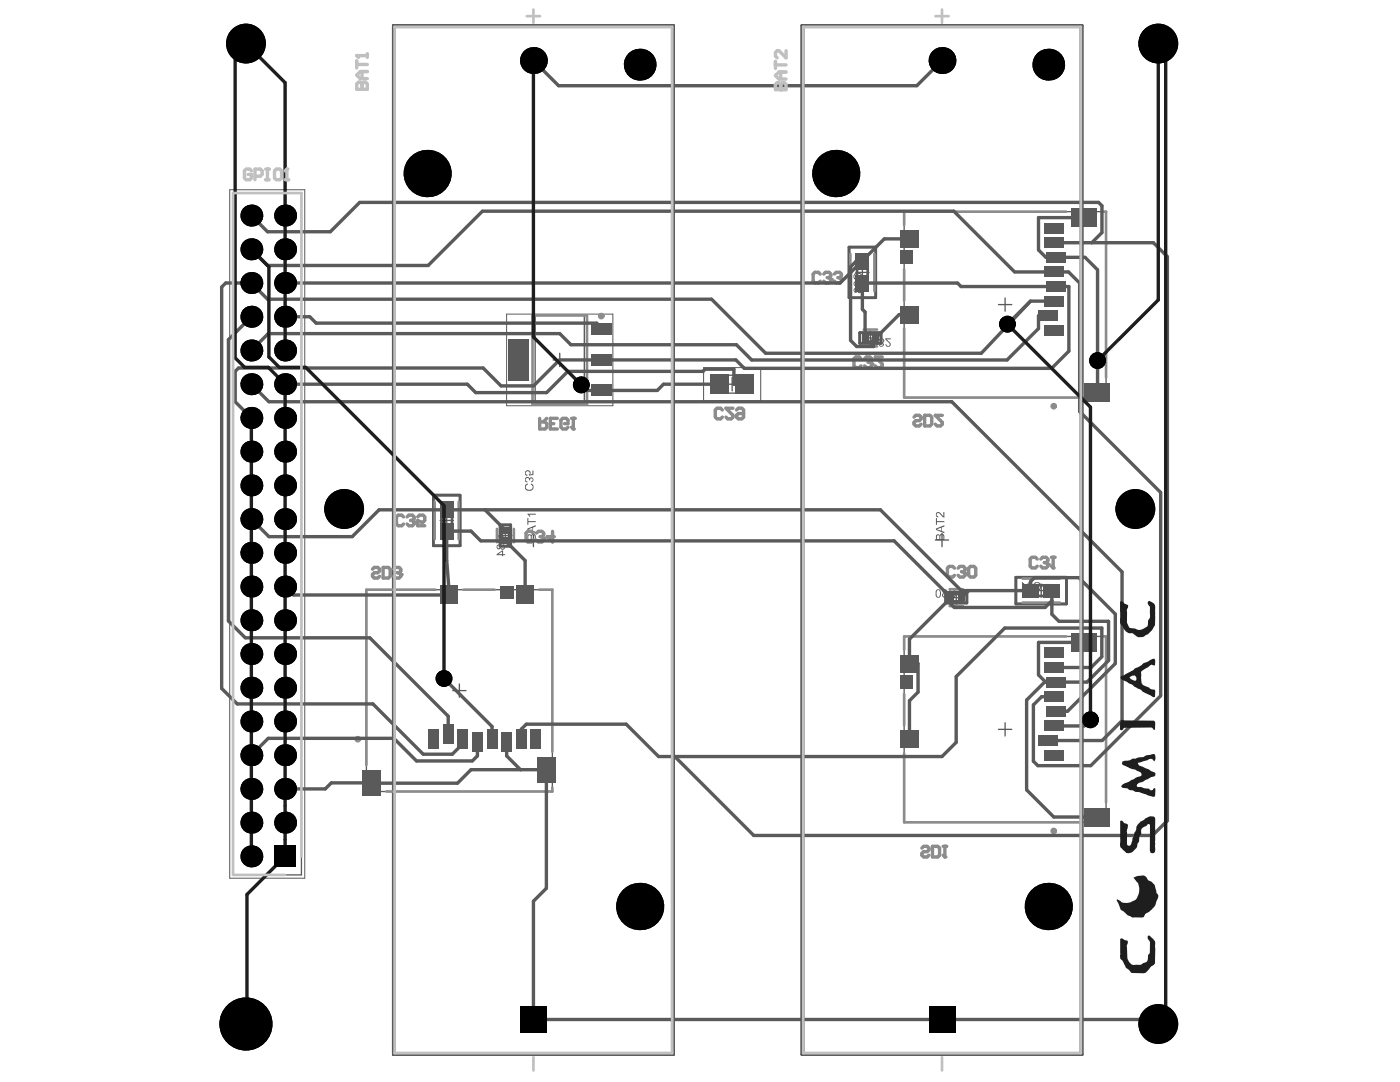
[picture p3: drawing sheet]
<svg xmlns="http://www.w3.org/2000/svg" width="279mm" height="216mm" viewBox="0 0 279 216" stroke-linecap="round" stroke-linejoin="round" font-family="sans-serif">
<g fill="none" stroke="#5a5a5a" stroke-width=".27">
<path d="M170.8 54.4h2.6M172.1 53v2.7M180.4 42.2h40.3v37.1h-40.3zM200.6 59.5v2.6M106.8 62.9h9.8v17.8h-9.8zM110.4 71.8h2.6M111.7 70.5v2.6M143.3 74.9h5.6v3.6h-5.6zM144.8 76.7h2.6M146.1 75.3v2.7M172.4 67.4h2.6M173.7 66.1v2.7"/>
<path d="M199.3 60.8h2.6M73.1 117.7h37.1v40.2h-37.1zM87.8 103.9h2.7M89.2 102.5v2.7M99.5 106.9h2.7M100.9 105.5v2.7M189.5 119.3h2.7M190.8 117.9v2.7M206.5 117.8h2.6M207.8 116.5v2.7M90.4 137.8h2.6M91.7 136.5v2.6"/>
<path d="M180.4 127h40.3v37.1h-40.3zM199.3 145.5h2.6M200.6 144.2v2.7"/>
</g>
<path d="M169.4 49.3h5.4v10.1h-5.4zM171 52.2h2.2v4.3h-2.2zM171.6 66.4h4.2v2.1h-4.2zM172.3 66.7h2.8v1.5h-2.8zM86.5 98.8h5.3v10.1h-5.3zM88.1 101.7h2.1v4.3h-2.1zM99.8 104.7h2.1v4.3h-2.1zM100.1 105.5h1.5v2.8h-1.5zM188.7 118.2h4.3v2.1h-4.3zM189.5 118.5h2.7v1.5h-2.7zM202.7 115.2h10.1v5.3h-10.1zM205.7 116.8h4.2v2.1h-4.2z" fill="none" stroke="#5a5a5a" stroke-width=".53"/>
<path d="M101.1 62.7h21.2v18.3h-21.2zM140.4 73.4h11.4v6.6h-11.4z" fill="none" stroke="#5a5a5a" stroke-width=".2"/>
<g fill="#5a5a5a">
<path d="M104.8 96.7l.4-.3 .2 .3a.55 .55 0 0 0-.4 .8 .55 .55 0 0 0 .8 .2 .51 .51 0 0 0 .5-.4 .51 .51 0 0 0-.4-.6l.2-.2a.84 .84 0 0 1-.2 1.5 .84 .84 0 0 1-1.1-.9z"/>
<path d="M104.8 95.4a.52 .52 0 0 1 .5-.2 .52 .52 0 0 1 .4 .3 .45 .45 0 0 1 .7 0 .45 .45 0 0 1-.1 .7h-.2l-.1-.2a.28 .28 0 0 0 .3-.2 .28 .28 0 0 0-.2-.3 .28 .28 0 0 0-.3 .2v.1h-.2a.34 .34 0 0 0-.2-.4 .34 .34 0 0 0-.5 .2 .34 .34 0 0 0 .3 .4v.2a.56 .56 0 0 1-.4-.8z"/>
<path d="M104.8 94a.58 .58 0 0 1 .8-.1 .58 .58 0 0 1 .2 .8l.5-.1v-.7h.2v.9l-.9 .1-.1-.2a.37 .37 0 0 0 0-.6 .37 .37 0 0 0-.5 .1 .37 .37 0 0 0 .2 .6v.2a.56 .56 0 0 1-.5-.4 .56 .56 0 0 1 .1-.6z"/>
<path d="M99.3 107.1a.88 .88 0 0 1 .9-.2 .88 .88 0 0 1 .6 .9l-.2 .4-.3 .2-.1-.2a.56 .56 0 0 0 .3-.8 .56 .56 0 0 0-.8-.3 .51 .51 0 0 0-.4 .5 .51 .51 0 0 0 .4 .6l-.1 .2-.2-.2a.7 .7 0 0 1-.1-1z"/>
<path d="M99.2 108.8l.3-.2 .1 .2a.28 .28 0 0 0-.4 .3 .28 .28 0 0 0 .3 .3 .28 .28 0 0 0 .3-.4h.2a.37 .37 0 0 0 .2 .5 .37 .37 0 0 0 .5-.3 .37 .37 0 0 0-.4-.4v-.2a.55 .55 0 0 1 .5 .7 .55 .55 0 0 1-.9 .2v-.1a.41 .41 0 0 1-.6 .1 .41 .41 0 0 1-.1-.6z"/>
<path d="M173.9 67.7a.78 .78 0 0 1 1.3 .3l-.3 .1a.56 .56 0 0 0-.7-.3 .56 .56 0 0 0-.3 .8 .51 .51 0 0 0 .5 .5 .51 .51 0 0 0 .5-.4h.2l-.1 .2a.7 .7 0 0 1-.7 .4 .7 .7 0 0 1-.6-.6v-.5z"/>
<path d="M175.5 67.6a.55 .55 0 0 1 .8 0 .55 .55 0 0 1 0 .8l-.2 .1a.44 .44 0 0 1 .1 .6 .44 .44 0 0 1-.7 0l-.1-.3 .2-.1a.28 .28 0 0 0 .3 .4 .28 .28 0 0 0 .3-.3 .28 .28 0 0 0-.4-.3l-.1-.2a.37 .37 0 0 0 .6-.2 .37 .37 0 0 0-.3-.5 .37 .37 0 0 0-.5 .4h-.2z"/>
<path d="M176.7 67.5h1.1v.2h-.8l.3 .3a.58 .58 0 0 1 .5 .6 .58 .58 0 0 1-.5 .6l-.5-.2-.1-.3h.2a.36 .36 0 0 0 .4 .3 .36 .36 0 0 0 .3-.3 .36 .36 0 0 0-.3-.4l-.5-.5z"/>
<path d="M189.5 117.7l.1-.1a.89 .89 0 0 1 1.1 .4 .89 .89 0 0 1-.1 1.1 .82 .82 0 0 1-1.3-.4h.2a.56 .56 0 0 0 .8 .3 .56 .56 0 0 0 .3-.8 .51 .51 0 0 0-.5-.5 .51 .51 0 0 0-.6 .4h-.2z"/>
<path d="M188.1 117.8a.53 .53 0 0 1 .6-.2 .53 .53 0 0 1 .4 .4l-.2 .1a.26 .26 0 0 0-.3-.4 .26 .26 0 0 0-.2 .3 .26 .26 0 0 0 .3 .3v.2a.37 .37 0 0 0-.5 .2 .37 .37 0 0 0 .3 .4 .37 .37 0 0 0 .4-.3h.2a.54 .54 0 0 1-.8 .4 .54 .54 0 0 1 0-.9h-.2z"/>
<path d="M170.5 54.7a.86 .86 0 0 1 1.2-.2 .86 .86 0 0 1 .1 1.2l-.3 .2-.1-.2a.52 .52 0 0 0 .5-.7 .52 .52 0 0 0-.7-.3v-.1a.58 .58 0 0 0-.6 .4 .58 .58 0 0 0 .2 .7v.2l-.1-.1a.83 .83 0 0 1-.2-1.1z"/>
<path d="M170.4 56.3l.4-.2v.2a.26 .26 0 0 0-.3 .3 .26 .26 0 0 0 .3 .3 .26 .26 0 0 0 .2-.4h.2a.35 .35 0 0 0 .2 .5 .35 .35 0 0 0 .5-.3 .35 .35 0 0 0-.3-.4v-.2a.56 .56 0 0 1 .4 .7 .56 .56 0 0 1-.7 .3l-.1-.2a.48 .48 0 0 1-.7 .1 .48 .48 0 0 1-.1-.7z"/>
<path d="M170.4 57.6l.3-.2 .1 .2a.29 .29 0 0 0-.3 .3 .29 .29 0 0 0 .3 .3 .29 .29 0 0 0 .2-.4h.2a.33 .33 0 0 0 .2 .5 .33 .33 0 0 0 .5-.3 .33 .33 0 0 0-.3-.4v-.2h.1a.54 .54 0 0 1 .3 .9 .54 .54 0 0 1-.9-.1 .45 .45 0 0 1-.7 .1 .45 .45 0 0 1 0-.7z"/>
<path d="M206.4 116.3h.1a.74 .74 0 0 1 .9-.1 .74 .74 0 0 1 .3 .8 .76 .76 0 0 1-.6 .9 .76 .76 0 0 1-.9-.6l.3-.1a.55 .55 0 0 0 .7 .4 .55 .55 0 0 0 .3-.8 .51 .51 0 0 0-.4-.5 .51 .51 0 0 0-.6 .4l-.2-.1z"/>
<path d="M205.1 116.4a.54 .54 0 0 1 .5-.2 .54 .54 0 0 1 .4 .4h-.2a.28 .28 0 0 0-.2-.3 .28 .28 0 0 0-.3 .2 .28 .28 0 0 0 .2 .3h.1v.2a.34 .34 0 0 0-.4 .3 .34 .34 0 0 0 .2 .4 .34 .34 0 0 0 .4-.3h.2a.53 .53 0 0 1-.8 .4 .53 .53 0 0 1 .1-.9l-.3-.2z"/>
<path d="M204 116.2h.2l.4 .4-.1 .2-.3-.3v1.3h-.2z"/>
<path d="M99.5 110.6l.7-.6v.6zM99.1 110.6v.2h1.1v.2h.2v-.2h.4v-.2h-.4v-.8h-.2z"/>
<path d="M187 117.8a.37 .37 0 0 1 .5 0 .37 .37 0 0 1 .1 .5v.1a.44 .44 0 0 1-.1 .5 .44 .44 0 0 1-.5 .1zM186.9 117.7l-.2 .5a.69 .69 0 0 0 .1 .8 .69 .69 0 0 0 .7 .2l.2-.2 .1-.5a.69 .69 0 0 0-.2-.7 .69 .69 0 0 0-.7-.2z"/>
</g>
<path d="M46.5 38.5h13.7v136.1h-13.7zM105.1 107.8h2.7M106.5 106.4v2.7M186.7 107.8h2.6M188 106.4v2.7" fill="none" stroke="#5a5a5a" stroke-width=".27"/>
<path d="M78.5 5.1h55.9v205.3h-55.9zM78.8 5.4h55.4v204.8h-55.4zM160 5.1h56v205.3h-56zM160.3 5.4h55.4v204.8h-55.4z" fill="none" stroke="#5a5a5a" stroke-width=".53"/>
<path d="M45.8 37.9h15v137.3h-15z" fill="none" stroke="#5a5a5a" stroke-width=".2"/>
<g fill="#5a5a5a">
<path d="M105.2 103.4h.2v.6h1.5v.2h-1.5v.5h-.2z"/>
<path d="M105.2 102.5h1.7v.2h-1.3l.3 .3-.3 .1z"/>
<path d="M186.8 103.4h.2v.6h1.5v.2h-1.5v.5h-.2z"/>
<path d="M186.9 102.3a.95 .95 0 0 1 1.2 .6l.2 .1v-.8h.2v1.1l-.6-.4a.52 .52 0 0 0-.4-.5 .52 .52 0 0 0-.6 .2l.4 .6a.56 .56 0 0 1-.5-.3 .56 .56 0 0 1 .1-.6z"/>
<path d="M105.4 106.9v.7h.5v-.5a.25 .25 0 0 0-.2-.3 .25 .25 0 0 0-.3 .1zM106.2 106.8l-.1 .8h.6v-.8zM105.2 106.8a.51 .51 0 0 1 .9 0 .47 .47 0 0 1 .6-.2 .47 .47 0 0 1 .2 .5v.7h-1.7z"/>
<path d="M105.4 105.6l.9 .3v-.6zM105.2 105.5l1.7-.7v.3l-.5 .2v.6l.5 .2v.3l-1.7-.7z"/>
<path d="M187 106.9v.7h.5v-.5a.25 .25 0 0 0-.2-.3 .25 .25 0 0 0-.3 .1zM187.7 106.8v.8h.6l-.1-.8zM186.8 106.8a.51 .51 0 0 1 .8 0 .47 .47 0 0 1 .6-.2 .47 .47 0 0 1 .3 .5v.7h-1.7z"/>
<path d="M186.9 105.6l.9 .3v-.6zM186.8 105.5l1.7-.7v.3l-.6 .2v.6l.6 .2v.3l-1.7-.7z"/>
</g>
<g fill="none" stroke="#8c8c8c" stroke-width=".53">
<path d="M169.7 50.6v7.5M174.5 50.6v7.5M180.4 53.7v6.3M212.8 42.2h-32.4v2.7M219.9 42.2h.8v33.2M106.3 62.9h10.8v17.8h-10.8zM172.4 65.8h2.6M172.4 69.1h2.6M180.4 65.5v13.8h35M86.7 100.1v7.5M86.9 117.7h-13.8v34.9M91.6 100.1v7.5"/>
<path d="M92.5 117.7h6.2M99.2 105.5v2.7M102.6 105.5v2.7M107.6 117.7h2.6v32.3M189.5 117.6h2.7M204.1 115.4h7.4M180.4 138.5v6.2M189.5 120.9h2.7M204.1 120.2h7.4M212.8 127h-32.4v2.6M219.9 127h.8v33.1M110.2 157.1v.8h-33.1"/>
<path d="M180.4 150.3v13.8h35"/>
</g>
<path d="M80.5 103.1l-.3-.3h-.7l-.4 .3v1.5l.4 .3h.7l.3-.3M82.7 104.2v.4l-.4 .3h-.7l-.4-.3" fill="none" stroke="#8c8c8c" stroke-width=".67"/>
<circle cx="82.7" cy="104.2" r=".34" fill="#8c8c8c"/>
<path d="M74.3 113.6l.4-.4h.7l.4 .4v.3l-.4 .4h-.7l-.4 .3v.4l.4 .3h.7l.4-.3M76.5 113.2h1l.4 .4v1.4l-.4 .3h-1zM80 114.6v.4l-.4 .3h-.7l-.3-.3M81.2 103.1l.4-.3h.7l.4 .3v.4l-.4 .4M81.9 103.9h.4M82.3 103.9l.4 .3M83.4 103.1l.3-.3h.7l.4 .3v.8l-.4 .3h-.3l-.7-.3v1h1.4" fill="none" stroke="#8c8c8c" stroke-width=".67"/>
<circle cx="80" cy="114.6" r=".34" fill="#8c8c8c"/>
<path d="M182.4 83.2l.4-.3h.7l.3 .3v.4l-.3 .3h-.7l-.4 .4v.3l.4 .4h.7l.3-.4M184.5 82.9h1.1l.3 .3v1.4l-.3 .4h-1.1zM188.1 82.9h-1.4l1.4 1.4v.3l-.4 .4h-.7l-.3-.4M78.6 113.6l.3-.4h.7l.4 .4v.3l-.4 .4M79.3 114.3h.3M79.6 114.3l.4 .3M184 169.2l.3-.3h.7l.4 .3v.4l-.4 .3h-.7l-.3 .4v.3l.3 .4h.7l.4-.4M186.1 168.9h1.1l.3 .3v1.4l-.3 .4h-1.1zM188.2 168.9h.7M188.6 168.9v2.1" fill="none" stroke="#8c8c8c" stroke-width=".67"/>
<circle cx="188.6" cy="171" r=".34" fill="#8c8c8c"/>
<path d="M107.7 83.5v2.1h1.1l.3-.4v-.7l-.3-.3h-1.1M109.1 83.5l-.7 .7M109.8 84.5h.7M111.2 83.5h-1.4v2.1h1.4M112.7 84.5h.7v-.7l-.4-.3h-.7l-.4 .3v1.4l.4 .4h.7l.4-.4M114.1 83.5h.7M114.4 83.5v2.1M188.2 170.6l.4 .4" fill="none" stroke="#8c8c8c" stroke-width=".67"/>
<circle cx="114.4" cy="85.6" r=".34" fill="#8c8c8c"/>
<path d="M114.1 85.2l.3 .4M106.4 106.4l-.4-.4h-.7l-.3 .4v1.4l.3 .3h.7l.4-.3M108.5 107.4v.4l-.3 .3h-.8l-.3-.3" fill="none" stroke="#8c8c8c" stroke-width=".67"/>
<circle cx="108.5" cy="107.4" r=".34" fill="#8c8c8c"/>
<path d="M163.7 54.7l-.4-.4h-.7l-.3 .4v1.4l.3 .4h.7l.4-.4M165.8 55.7v.4l-.3 .4h-.7l-.4-.4M107.1 106.4l.3-.4h.8l.3 .4v.3l-.3 .4M107.8 107.1h.4M108.2 107.1l.3 .3M110.3 106v2.1l-1.1-1h1.4" fill="none" stroke="#8c8c8c" stroke-width=".67"/>
<circle cx="165.8" cy="55.7" r=".34" fill="#8c8c8c"/>
<path d="M164.4 54.7l.4-.4h.7l.3 .4v.3l-.3 .4M165.1 55.4h.4M165.5 55.4l.3 .3M167.9 55.7v.4l-.3 .4h-.7l-.4-.4" fill="none" stroke="#8c8c8c" stroke-width=".67"/>
<circle cx="167.9" cy="55.7" r=".34" fill="#8c8c8c"/>
<path d="M166.5 54.7l.4-.4h.7l.3 .4v.3l-.3 .4M167.2 55.4h.4M167.6 55.4l.3 .3M171.8 71.6l-.3-.4h-.7l-.4 .4v1.4l.4 .3h.7l.3-.3M174 72.6v.4l-.4 .3h-.7l-.4-.3" fill="none" stroke="#8c8c8c" stroke-width=".67"/>
<circle cx="174" cy="72.6" r=".34" fill="#8c8c8c"/>
<path d="M172.5 71.6l.4-.4h.7l.4 .4v.3l-.4 .4M173.3 72.3h.3M173.6 72.3l.4 .3M176.1 71.2h-1.4l1.4 1.4v.4l-.4 .3h-.7l-.3-.3M207 111.6l-.3-.4h-.8l-.3 .4v1.4l.3 .3h.8l.3-.3M209.1 112.6v.4l-.3 .3h-.7l-.4-.3" fill="none" stroke="#8c8c8c" stroke-width=".67"/>
<circle cx="209.1" cy="112.6" r=".34" fill="#8c8c8c"/>
<path d="M207.7 111.6l.4-.4h.7l.3 .4v.3l-.3 .4M208.4 112.3h.4M208.8 112.3l.3 .3M209.8 111.2h.7M210.2 111.2v2.1" fill="none" stroke="#8c8c8c" stroke-width=".67"/>
<circle cx="210.2" cy="113.3" r=".34" fill="#8c8c8c"/>
<path d="M190.5 113.4l-.4-.4h-.7l-.3 .4v1.4l.3 .3h.7l.4-.3M192.6 114.4v.4l-.3 .3h-.7l-.4-.3M209.8 113l.4 .3" fill="none" stroke="#8c8c8c" stroke-width=".67"/>
<circle cx="192.6" cy="114.4" r=".34" fill="#8c8c8c"/>
<path d="M144.2 81.8l-.4-.3h-.7l-.3 .3v1.4l.3 .4h.7l.4-.4M146.3 81.5h-1.4l1.4 1.4v.3l-.4 .4h-.7l-.3-.4M147 81.8l.3-.3h.8l.3 .3v1.4l-.3 .4h-.8l-.3-.4v-.3l.3-.4h1.1M191.2 113.4l.4-.4h.7l.3 .4v.3l-.3 .4M191.9 114.1h.4M192.3 114.1l.3 .3M193.3 113.4l.4-.4h.7l.3 .4v1.4l-.3 .3h-.7l-.4-.3z" fill="none" stroke="#8c8c8c" stroke-width=".67"/>
<g fill="none" stroke="#8c8c8c" stroke-width=".66">
<circle cx="120" cy="63.1" r=".33"/>
<circle cx="210.3" cy="81" r=".33"/>
<circle cx="71.4" cy="147.5" r=".33"/>
<circle cx="210.3" cy="165.8" r=".33"/>
</g>
<g fill="none" stroke="#5a5a5a" stroke-width=".67">
<path d="M106.5 12.1l5 5h71.5l5-5M50.2 49.7l3.2 3.3h32l10.9-10.9h94.1l12.1 12.2h10.7l2.3 2.2v25.6l16.1 16.2v40.5l-13.9 14h-10.6l-.9-.9v-11.2l1.7-1.7h2.4M50.2 43l3.2 3.2h12.5l5.9-5.8h147.4l.7 .7v5.3l-2 2M172.1 52v.2h-1.3l-1 1v14.7l1.2 1.2h3.3v-1.2l5.1-5.1h2.1M181.5 47.7h-5l-8.8 8.8h-110.8M210.3 48.4h19.9l2.8 2.8v112.5l-3 3h-79.6l-15.7-15.7M216.4 43.4h-9.1v6.5l1.4 1.4h7.8l2.5 2.5v24.5M50.2 63.2l-4.6 4.6v56.1l3.4 3.4h24.8l15.7 15.6v3.5M50.2 76.7l3.5 3.5h136.3l33.9 33.9v29.7l-3.9 4h-10.8M56.9 63.2h4.9l1.3 1.3h56v1.2h.9M56.9 76.7h36.4l1.6 1.6h14.2l4.2-4.2h27l.4-.4h5.8v3h2.1M143.6 76.7h-11.2l-1.2 1.2h-14.1l-1.1-1.1"/>
<path d="M172.6 67.4v-5.1l-.5-.6v-5.2h19l.7 .7h21.5v12.9l-3.4 3.4h-61.4l-1.6-1.7h-35.2l-5.2 5.2h-6.5l-3.6-3.6h-48.8l-.7 .7v6.1l3.3 3.2M205.7 60.1l-9.9 10.4h-43l-10.8-10.8h-88.6l-3.2-3.2h-5.2l-.8 .8v80.1l3.1 3.1h27.1l10.1 10h5.8l2.1-2.1v-.9M205.7 60.1h4.6M205.7 60.1l-4.6 4.6M209.2 63h-1.9v2.6l-6.3 6.2h-51l-3-3h-33.1l-2.2-2.2h-58.2l-3.3 3.3M219 78.3h.1M50.2 103.6l3.5 3.5h16.6l5.4-5.4h100l16.1 16.1h13.9v-1.8l.7-.7h8.9l7.3 7.2v9.9l-9.6 9.5h-2.2M56.9 117l1.7 1.7h31.1l-.5-6.8v-5.9h4.8l1.9 1.9h82.5l11.4 11.4M96.8 101.7l4.1 4.1M100.9 107.9l3.9 4v6.8M189.8 119.3l-8.3 8.2v4.9h1.7v5.7l-1.7 1.7v7.7M189.8 119.3v1.2l.7 .7h18.1l1.3-1.3"/>
<path d="M193.3 117.8l-1.4 1.5M209.9 117.8v4.8l1.4 1.4h9.9v7.8l-4.3 4.3h-8.2l-1.4-1.4v-6.5h9.1M88.6 135.4l9.6 9.6v2.5M210.3 133.2h7.4l2.2-2.2v-5.7h-19.4l-9.7 9.7v13.1l-2.8 2.9h-56.6l-6.4-6.5h-20l-1 1v2M210.8 136.1l-2.2-.1-3.7 3.7v17.9l5.4 5.4h8.7M56.9 157.4h8l1.2-1.2 25.2 .1 2.7-2.7h15v23.6l-2.5 2.6v23.6h123.8l.9 .9M95.3 148v2.8l-1 1h-11.2l-4.5-4.5h-25.1l-3.3 3.4M101.1 148v2.8l2.8 2.8M217.6 143.6l-1.2 1.3h-6.1"/>
</g>
<g fill="#000">
<circle cx="49.1" cy="8.7" r="4"/>
<circle cx="106.5" cy="12.1" r="2.68"/>
<circle cx="127.7" cy="12.9" r="3.2"/>
<circle cx="188" cy="12.1" r="2.68"/>
<circle cx="209.2" cy="12.9" r="3.2"/>
<circle cx="231.2" cy="8.7" r="4"/>
<circle cx="85.2" cy="34.6" r="4.7"/>
<circle cx="166.8" cy="34.6" r="4.7"/>
<circle cx="50.2" cy="49.7" r="2.19"/>
<circle cx="50.2" cy="43" r="2.19"/>
<circle cx="50.2" cy="56.5" r="2.19"/>
<circle cx="56.9" cy="49.7" r="2.19"/>
<circle cx="56.9" cy="56.5" r="2.19"/>
<circle cx="56.9" cy="43" r="2.19"/>
<circle cx="50.2" cy="63.2" r="2.19"/>
<circle cx="50.2" cy="69.9" r="2.19"/>
<circle cx="50.2" cy="76.7" r="2.19"/>
<circle cx="56.9" cy="76.7" r="2.19"/>
<circle cx="56.9" cy="69.9" r="2.19"/>
<circle cx="56.9" cy="63.2" r="2.19"/>
<circle cx="116" cy="76.8" r="1.68"/>
<circle cx="201.1" cy="64.7" r="1.68"/>
<circle cx="219" cy="72" r="1.68"/>
<circle cx="50.2" cy="96.9" r="2.19"/>
<circle cx="50.2" cy="90.1" r="2.19"/>
<circle cx="50.2" cy="83.4" r="2.19"/>
<circle cx="56.9" cy="83.4" r="2.19"/>
<circle cx="56.9" cy="96.9" r="2.19"/>
<circle cx="56.9" cy="90.1" r="2.19"/>
<circle cx="50.2" cy="110.3" r="2.19"/>
<circle cx="50.2" cy="117" r="2.19"/>
<circle cx="50.2" cy="103.6" r="2.19"/>
<circle cx="56.9" cy="117" r="2.19"/>
<circle cx="56.9" cy="110.3" r="2.19"/>
<circle cx="56.9" cy="103.6" r="2.19"/>
<circle cx="68.7" cy="101.6" r="4"/>
<circle cx="226.6" cy="101.6" r="4"/>
<circle cx="50.2" cy="137.2" r="2.19"/>
<circle cx="50.2" cy="123.8" r="2.19"/>
<circle cx="50.2" cy="130.5" r="2.19"/>
<circle cx="56.9" cy="137.2" r="2.19"/>
<circle cx="56.9" cy="130.5" r="2.19"/>
<circle cx="56.9" cy="123.8" r="2.19"/>
<circle cx="88.6" cy="135.4" r="1.68"/>
<circle cx="50.2" cy="150.7" r="2.19"/>
<circle cx="50.2" cy="157.4" r="2.19"/>
<circle cx="50.2" cy="144" r="2.19"/>
<circle cx="56.9" cy="150.7" r="2.19"/>
<circle cx="56.9" cy="157.4" r="2.19"/>
<circle cx="56.9" cy="144" r="2.19"/>
<circle cx="217.6" cy="143.6" r="1.68"/>
<circle cx="50.2" cy="170.9" r="2.19"/>
<circle cx="50.2" cy="164.1" r="2.19"/>
<circle cx="56.9" cy="164.1" r="2.19"/>
<circle cx="127.7" cy="180.9" r="4.7"/>
<circle cx="209.2" cy="180.9" r="4.7"/>
<circle cx="49.1" cy="204.3" r="5.3"/>
<circle cx="231.2" cy="204.3" r="4"/>
</g>
<g fill="#000">
<path d="M54.7 168.7h4.4v4.4h-4.4z" fill-rule="evenodd"/>
<path d="M103.8 200.8h5.3v5.3h-5.3z" fill-rule="evenodd"/>
<path d="M185.3 200.8h5.4v5.3h-5.4z" fill-rule="evenodd"/>
</g>
<g fill="#5a5a5a">
<path d="M87.8 100.1h2.7v3.2h-2.7z" fill-rule="evenodd"/>
<path d="M87.8 104.4h2.7v3.2h-2.7z" fill-rule="evenodd"/>
<path d="M100.2 107.2h1.4v1.4h-1.4z" fill-rule="evenodd"/>
<path d="M100.2 105.1h1.4v1.4h-1.4z" fill-rule="evenodd"/>
<path d="M146.8 74.7h3.7v3.9h-3.7z" fill-rule="evenodd"/>
<path d="M141.7 74.7h3.8v3.9h-3.8z" fill-rule="evenodd"/>
<path d="M174.1 66.8h1.4v1.3h-1.4z" fill-rule="evenodd"/>
<path d="M172 66.8h1.3v1.3h-1.3z" fill-rule="evenodd"/>
<path d="M189.1 118.6h1.4v1.4h-1.4z" fill-rule="evenodd"/>
<path d="M191.2 118.6h1.4v1.4h-1.4z" fill-rule="evenodd"/>
<path d="M170.8 54.9h2.6v3.2h-2.6z" fill-rule="evenodd"/>
<path d="M170.8 50.6h2.6v3.2h-2.6z" fill-rule="evenodd"/>
<path d="M204.1 116.5h3.2v2.7h-3.2z" fill-rule="evenodd"/>
<path d="M208.3 116.5h3.2v2.7h-3.2z" fill-rule="evenodd"/>
<path d="M101.4 67.6h4.1v8.4h-4.1z" fill-rule="evenodd"/>
<path d="M117.9 76.7h4.1v2.4h-4.1z" fill-rule="evenodd"/>
<path d="M117.9 70.6h4.1v2.4h-4.1z" fill-rule="evenodd"/>
<path d="M117.9 64.5h4.1v2.4h-4.1z" fill-rule="evenodd"/>
<path d="M105.9 145.5h2.1v4h-2.1z" fill-rule="evenodd"/>
<path d="M103.1 116.9h3.4v3.7h-3.4z" fill-rule="evenodd"/>
<path d="M99.8 116.9h2.6v2.5h-2.6z" fill-rule="evenodd"/>
<path d="M88 116.9h3.4v3.7h-3.4z" fill-rule="evenodd"/>
<path d="M107.2 151h3.7v5.1h-3.7z" fill-rule="evenodd"/>
<path d="M72.3 153.7h3.7v5h-3.7z" fill-rule="evenodd"/>
<path d="M103 145.5h2.1v4h-2.1z" fill-rule="evenodd"/>
<path d="M100.1 146h2.1v4h-2.1z" fill-rule="evenodd"/>
<path d="M97.1 145.5h2.2v4h-2.2z" fill-rule="evenodd"/>
<path d="M94.2 146h2.1v4h-2.1z" fill-rule="evenodd"/>
<path d="M91.3 145.5h2.1v4h-2.1z" fill-rule="evenodd"/>
<path d="M88.4 144.5h2.1v3.9h-2.1z" fill-rule="evenodd"/>
<path d="M85.5 145.5h2.1v4h-2.1z" fill-rule="evenodd"/>
<path d="M208.3 44.5h4v2.1h-4z" fill-rule="evenodd"/>
<path d="M179.6 45.9h3.8v3.5h-3.8z" fill-rule="evenodd"/>
<path d="M179.6 50h2.6v2.7h-2.6z" fill-rule="evenodd"/>
<path d="M179.6 61h3.8v3.5h-3.8z" fill-rule="evenodd"/>
<path d="M213.8 41.6h5.1v3.7h-5.1z" fill-rule="evenodd"/>
<path d="M216.5 76.4h5v3.7h-5z" fill-rule="evenodd"/>
<path d="M208.3 47.4h4v2.1h-4z" fill-rule="evenodd"/>
<path d="M208.8 50.3h4v2.1h-4z" fill-rule="evenodd"/>
<path d="M208.3 53.2h4v2.1h-4z" fill-rule="evenodd"/>
<path d="M208.8 56.1h4v2.1h-4z" fill-rule="evenodd"/>
<path d="M208.3 59h4v2.2h-4z" fill-rule="evenodd"/>
<path d="M207.2 61.9h4v2.2h-4z" fill-rule="evenodd"/>
<path d="M208.3 64.9h4v2.1h-4z" fill-rule="evenodd"/>
<path d="M208.3 129.2h4v2.1h-4z" fill-rule="evenodd"/>
<path d="M179.6 130.7h3.8v3.4h-3.8z" fill-rule="evenodd"/>
<path d="M179.6 134.8h2.6v2.6h-2.6z" fill-rule="evenodd"/>
<path d="M179.6 145.8h3.8v3.4h-3.8z" fill-rule="evenodd"/>
<path d="M213.8 126.3h5.1v3.7h-5.1z" fill-rule="evenodd"/>
<path d="M216.5 161.2h5v3.7h-5z" fill-rule="evenodd"/>
<path d="M208.3 132.1h4v2.2h-4z" fill-rule="evenodd"/>
<path d="M208.8 135h4v2.2h-4z" fill-rule="evenodd"/>
<path d="M208.3 138h4v2.1h-4z" fill-rule="evenodd"/>
<path d="M208.8 140.9h4v2.1h-4z" fill-rule="evenodd"/>
<path d="M208.3 143.8h4v2.1h-4z" fill-rule="evenodd"/>
<path d="M207.2 146.7h4v2.1h-4z" fill-rule="evenodd"/>
<path d="M208.3 149.6h4v2.1h-4z" fill-rule="evenodd"/>
</g>
<g fill="#1e1e1e">
<path d="M224 152l.5-.2 1.1-.1a.9 .9 0 0 1 1-.3l.7-.3h.9l.5-.4 .9-.1a.56 .56 0 0 1 1 .2 1.05 1.05 0 0 1-.2 1.1l-.4-.3a.74 .74 0 0 0-1 .1l-1.9 .5v.1l.2 .4 3.1 1.4 .2 .2v.4l-2.7 1.4a.84 .84 0 0 0-1 .8l2.4 .5 .5 .3 .7-.4a2.3 2.3 0 0 1-.1 1.7l-1.3-.3-1.6-.6a1.73 1.73 0 0 1-1.4-.4h-.7l-.4-.4-.9-.1-.4-.3 .8-.6 .8-.3 1.3-.8 1-.3 .2-.3a.95 .95 0 0 0-.9-.8l-.3-.2a4.8 4.8 0 0 1-2.4-.9l-.3-.2z"/>
<path d="M223.6 120l.2-.1 .7 .6 .5 .2a.8 .8 0 0 1-.1 1v2.5l.6 1.1 2 .4 1.5-.8a2.53 2.53 0 0 1 .5-1.8l-.1-2.1a.78 .78 0 0 1-.2-1l.2-.1 .8 .5 .3 .3v4.1l-.2 .2a3.1 3.1 0 0 1-1.6 1.7 1.52 1.52 0 0 1-2.1 .1l-.1-.1a.83 .83 0 0 0-1-.3l-.3-.1a4 4 0 0 1-1.7-2.2z"/>
<path d="M223.8 143.7l6.5 .1 .3 .4-.1 1.4h-.3l-.2-.4h-.3h-5.3l-.6 .5-.3-.2 .1-1.5z"/>
<path d="M223.7 187.3l.2-.1 1.2 .6-.2 .9 .1 2.5a1.57 1.57 0 0 0 1.8 1.3h1l1.2-.7 .1-1.3 .4-.5v-2l-.4-.6-.1-.4 .2-.3 1 .7 .3 .4 .1 .4-.1 4-.9 .8a2.66 2.66 0 0 1-1.3 1.2l-2.5-.1-.5-.6a1.49 1.49 0 0 1-.9-1.1l-.4-.8-.4-.3-.1-3.9z"/>
<path d="M226.3 175.1a3.6 3.6 0 0 1 2.1-.4l.3 .2a1.47 1.47 0 0 0 1.1 1 2.69 2.69 0 0 1 1 2.1l.4 .7-.4 1.2a3.9 3.9 0 0 1-1.6 2.1 1.39 1.39 0 0 0-1 1l-2.2 .1a3.5 3.5 0 0 1-1.7-1.2l-.7-.4-.8-1.9 .2-.2a2.83 2.83 0 0 0 3.8 0 3 3 0 0 0-.6-4.2z"/>
<path d="M223.5 163.9l.2-.1a.62 .62 0 0 1 .6 .4l.7 .3 .1 .2-.2 1.2v2.6l.4 .3a1.55 1.55 0 0 0 .7-1.5l.3-.4 .1-.7 .2-.3a2.7 2.7 0 0 1 1.8-2.3 1.72 1.72 0 0 1 2-.5l.2 .3v5.1a2.4 2.4 0 0 1-.3 1.7h-.6l-.2-.5v-5.1l-.2-.2-.2 .1-.4 .4a1.1 1.1 0 0 0-.9 1.4 2.58 2.58 0 0 0-.5 1.7l-.3 .5a1.93 1.93 0 0 1-1 1.5l-.1 .1a1.18 1.18 0 0 1-1.6-.4l-.7-.6-.1-.4z"/>
<path d="M223.7 135l2.4-1.2 .4-.4 1-.4a7.8 7.8 0 0 1 2.9-1.5l.2 .4-.2 .9a.76 .76 0 0 0-1.2 .3l-1.4 .8v2.4l.3 .4 1.2 .5 .3 .2 .9 .3-.1 1.4-.4-.1-1.6-.8-.7-.6-1.3-.6-.4-.3-2.2-1.2zM225.5 135.1v.1a1.26 1.26 0 0 0 1.1 .7l.2-.4v-.4l-.3-.3h-.6z"/>
</g>
<path d="M106.5 12.1v55.1l9.5 9.6M50.2 49.7l3.5 3.5v18l2 2.1h5.3l27.6 27.6v34.5M56.9 69.9v-53.4l-7.8-7.8-2.2 2.1v60.6l1.9 1.9h4.7l3.4 3.4v94.2l-7.6 7.6v25.6l-.2 .2M201.1 64.7l16.5 16.5v62.4M219 72l12.2-12.2v-51.1l1.4 1.5v192.6l-1.4 1.5M50.2 83.4v87.5" fill="none" stroke="#1e1e1e" stroke-width=".67"/>
<g fill="#000">
<circle cx="49.1" cy="8.7" r="4"/>
<circle cx="106.5" cy="12.1" r="2.68"/>
<circle cx="127.7" cy="12.9" r="3.2"/>
<circle cx="188" cy="12.1" r="2.68"/>
<circle cx="209.2" cy="12.9" r="3.2"/>
<circle cx="231.2" cy="8.7" r="4"/>
<circle cx="85.2" cy="34.6" r="4.7"/>
<circle cx="166.8" cy="34.6" r="4.7"/>
<circle cx="50.2" cy="49.7" r="2.19"/>
<circle cx="50.2" cy="43" r="2.19"/>
<circle cx="50.2" cy="56.5" r="2.19"/>
<circle cx="56.9" cy="49.7" r="2.19"/>
<circle cx="56.9" cy="56.5" r="2.19"/>
<circle cx="56.9" cy="43" r="2.19"/>
<circle cx="50.2" cy="63.2" r="2.19"/>
<circle cx="50.2" cy="69.9" r="2.19"/>
<circle cx="50.2" cy="76.7" r="2.19"/>
<circle cx="56.9" cy="76.7" r="2.19"/>
<circle cx="56.9" cy="69.9" r="2.19"/>
<circle cx="56.9" cy="63.2" r="2.19"/>
<circle cx="116" cy="76.8" r="1.68"/>
<circle cx="201.1" cy="64.7" r="1.68"/>
<circle cx="219" cy="72" r="1.68"/>
<circle cx="50.2" cy="96.9" r="2.19"/>
<circle cx="50.2" cy="90.1" r="2.19"/>
<circle cx="50.2" cy="83.4" r="2.19"/>
<circle cx="56.9" cy="83.4" r="2.19"/>
<circle cx="56.9" cy="96.9" r="2.19"/>
<circle cx="56.9" cy="90.1" r="2.19"/>
<circle cx="50.2" cy="110.3" r="2.19"/>
<circle cx="50.2" cy="117" r="2.19"/>
<circle cx="50.2" cy="103.6" r="2.19"/>
<circle cx="56.9" cy="117" r="2.19"/>
<circle cx="56.9" cy="110.3" r="2.19"/>
<circle cx="56.9" cy="103.6" r="2.19"/>
<circle cx="68.7" cy="101.6" r="4"/>
<circle cx="226.6" cy="101.6" r="4"/>
<circle cx="50.2" cy="137.2" r="2.19"/>
<circle cx="50.2" cy="123.8" r="2.19"/>
<circle cx="50.2" cy="130.5" r="2.19"/>
<circle cx="56.9" cy="137.2" r="2.19"/>
<circle cx="56.9" cy="130.5" r="2.19"/>
<circle cx="56.9" cy="123.8" r="2.19"/>
<circle cx="88.6" cy="135.4" r="1.68"/>
<circle cx="50.2" cy="150.7" r="2.19"/>
<circle cx="50.2" cy="157.4" r="2.19"/>
<circle cx="50.2" cy="144" r="2.19"/>
<circle cx="56.9" cy="150.7" r="2.19"/>
<circle cx="56.9" cy="157.4" r="2.19"/>
<circle cx="56.9" cy="144" r="2.19"/>
<circle cx="217.6" cy="143.6" r="1.68"/>
<circle cx="50.2" cy="170.9" r="2.19"/>
<circle cx="50.2" cy="164.1" r="2.19"/>
<circle cx="56.9" cy="164.1" r="2.19"/>
<circle cx="127.7" cy="180.9" r="4.7"/>
<circle cx="209.2" cy="180.9" r="4.7"/>
<circle cx="49.1" cy="204.3" r="5.3"/>
<circle cx="231.2" cy="204.3" r="4"/>
</g>
<g fill="#000">
<path d="M54.7 168.7h4.4v4.4h-4.4z" fill-rule="evenodd"/>
<path d="M103.8 200.8h5.3v5.3h-5.3z" fill-rule="evenodd"/>
<path d="M185.3 200.8h5.4v5.3h-5.4z" fill-rule="evenodd"/>
</g>
<path d="M78.8 5.4h55.4v204.8h-55.4zM105.1 3.2h2.7M106.5 1.9v2.7M160.3 5.4h55.4v204.8h-55.4zM186.7 3.2h2.6M188 1.9v2.7M60.2 170.9v-132.4h-13.7v136.1h10.4M106.5 211v2.6M188 211v2.6" fill="none" stroke="#c0c0c0" stroke-width=".53"/>
<path d="M154.8 17.9h2.1v-1.1l-.4-.3h-.3l-.4 .3v1.1" fill="none" stroke="#c0c0c0" stroke-width=".67"/>
<circle cx="155.8" cy="17.9" r=".34" fill="#c0c0c0"/>
<path d="M71.2 17.8h2.1v-1.1l-.3-.3h-.4l-.3 .3v1.1M154.8 17.9v-1.1l.3-.3h.4l.3 .3v1.1M154.8 12.2v1.5M154.8 12.9h2.1M155.8 14.4v1.4M156.9 10.1v1.4l-1.4-1.4h-.4l-.3 .4v.7l.3 .3M156.9 14.4h-1.4l-.7 .7 .7 .7h1.4" fill="none" stroke="#c0c0c0" stroke-width=".67"/>
<circle cx="72.3" cy="17.8" r=".34" fill="#c0c0c0"/>
<path d="M71.2 17.8v-1.1l.3-.3h.4l.4 .3v1.1M71.2 12.2v1.4M71.2 12.9h2.1M71.2 11.1h2.1M72.3 14.3v1.4M73.3 14.3h-1.4l-.7 .7 .7 .7h1.4M73.3 10.7v.8" fill="none" stroke="#c0c0c0" stroke-width=".67"/>
<circle cx="71.2" cy="11.1" r=".34" fill="#c0c0c0"/>
<path d="M71.2 11.1l.3 .4M50.2 34.1l-.4-.4h-.7l-.3 .4v1.4l.3 .4h.7l.4-.4v-.7h-.7M50.9 35.2h1.1l.3-.4v-.7l-.3-.4h-1.1v2.2M53 33.7h.7M53 35.9h.7M53.4 33.7v2.2M54.8 34.1l.3-.4h.7l.4 .4v1.4l-.4 .4h-.7l-.3-.4zM56.9 35.9h.7M57.3 33.7v2.2" fill="none" stroke="#c0c0c0" stroke-width=".67"/>
<circle cx="57.3" cy="33.7" r=".34" fill="#c0c0c0"/>
<path d="M57.3 33.7l-.4 .4" fill="none" stroke="#c0c0c0" stroke-width=".67"/>
</svg>
